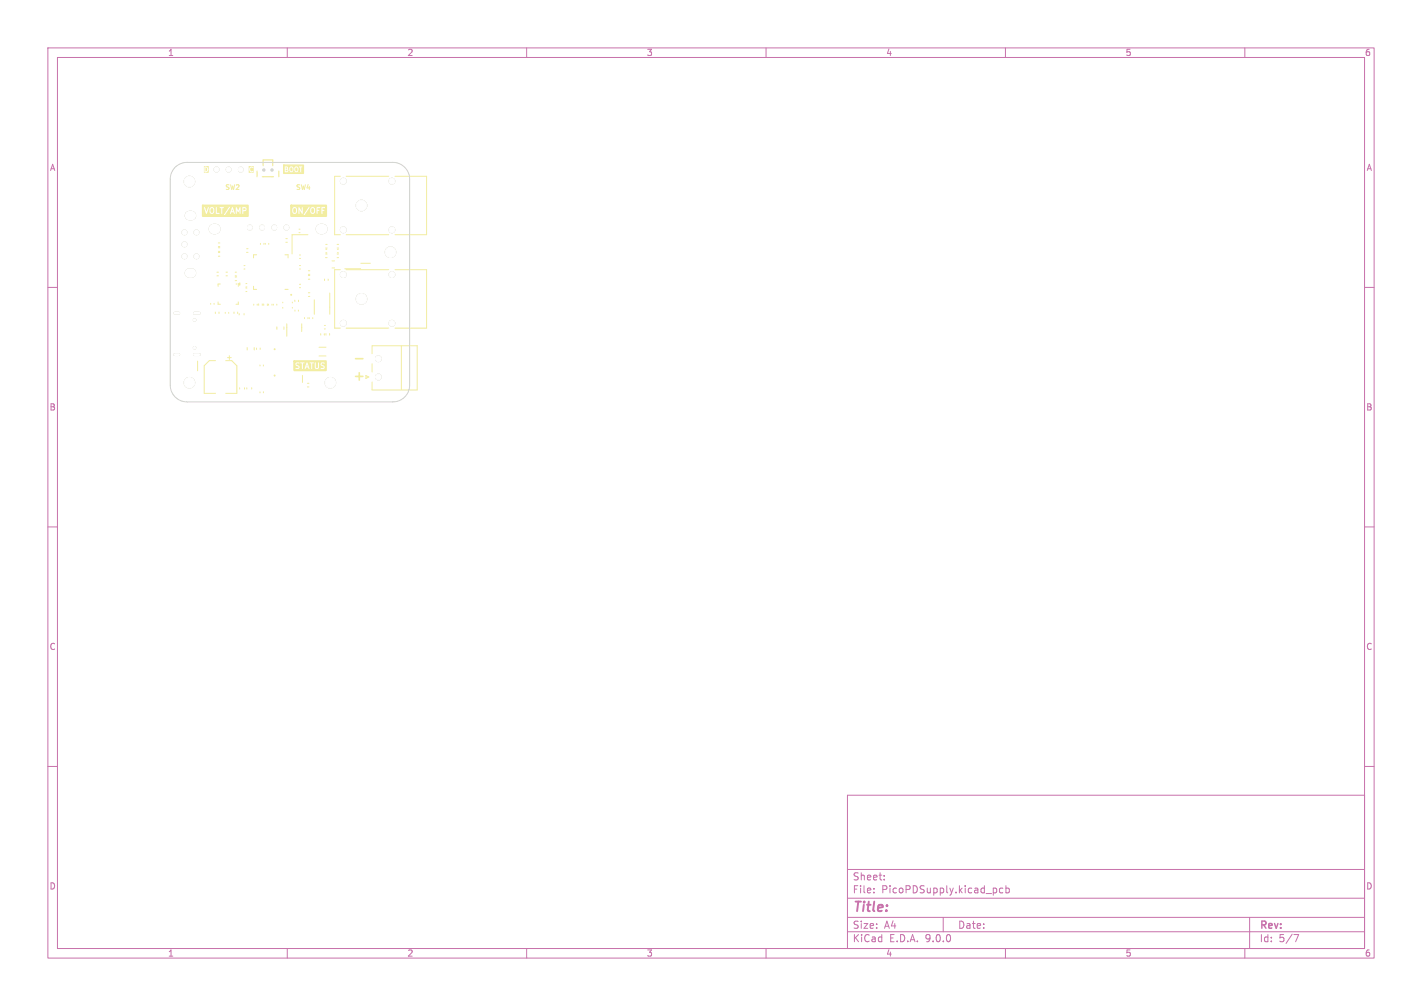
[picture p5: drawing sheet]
<svg xmlns="http://www.w3.org/2000/svg" width="297mm" height="210mm" viewBox="0 0 297 210" stroke-linecap="round" stroke-linejoin="round" font-family="sans-serif">
<defs><g id="words">
<text font-size="2.8" fill="#f2eda1" x="73.6" y="79.6">+</text>
<text font-size="2.8" fill="#c872ab" x="178" y="190.9">Title:</text>
<g font-size="2.1" fill="#c872ab">
<text x="178" y="184">Sheet:</text>
<text x="178" y="186.7">File:</text>
<text x="184.1" y="186.7">PicoPDSupply.kicad_pcb</text>
<text x="178" y="196.9">KiCad</text>
<text x="178" y="194.1">Size:</text>
<text x="184.7" y="194.1">A4</text>
<text x="185.7" y="196.9">E.D.A.</text>
<text x="193.3" y="196.9">9.0.0</text>
<text x="200" y="194.1">Date:</text>
<text x="263" y="194.3">Rev:</text>
<text x="263" y="196.9">Id:</text>
<text x="267.1" y="196.9">5/7</text>
</g>
<g font-size="1.8" fill="#c872ab">
<text x="35" y="11.9">1</text>
<text x="85" y="11.9">2</text>
<text x="135" y="11.9">3</text>
<text x="185" y="11.9">4</text>
<text x="235" y="11.9">5</text>
<text x="285" y="11.9">6</text>
<text x="10.3" y="35.9">A</text>
<text x="285.4" y="35.9">A</text>
<text x="10.3" y="85.9">B</text>
<text x="285.3" y="85.9">B</text>
<text x="10.3" y="135.9">C</text>
<text x="285.3" y="135.9">C</text>
<text x="10.3" y="185.9">D</text>
<text x="285.3" y="185.9">D</text>
<text x="35" y="199.9">1</text>
<text x="85" y="199.9">2</text>
<text x="135" y="199.9">3</text>
<text x="185" y="199.9">4</text>
<text x="235" y="199.9">5</text>
<text x="285" y="199.9">6</text>
</g>
<g font-size="1.4" fill="#f2eda1">
<text x="47" y="39.8">SW2</text>
<text x="61.8" y="39.8">SW4</text>
</g>
</g></defs>
<g fill="none" stroke="#c872ab" stroke-width=".21">
<path d="M10 10h277v190h-277zM12 12h273v186h-273zM60 10v2M110 10v2M160 10v2M210 10v2M260 10v2M10 60h2M285 60h2M10 110h2M285 110h2M10 160h2"/>
<path d="M177 166h108v32h-108zM285 160h2M60 198v2M110 198v2M160 198v2M177 194.5h108M177 191.5h108M177 187.5h108M177 181.5h108M182.5 186.3v.1M182.5 185.5v.1M184.7 183.6v.1"/>
<path d="M184.7 182.8v.1M197 191.5v3M208 185.5l.2 .2-.2 .6M209.5 185.5l-.5-.1-.3 .3 .2 .6h.6M210 198v2M210.1 185.5l.4-.1 .3 .3-.1 .6h-.6M210.1 184.9v1.5M260 198v2M261 191.5v6.5M270.2 195.1h1l-.6 1.5"/>
</g>
<path d="M42.4 42.9h9.4v2.2h-9.4zM60.8 42.9h7.3v2.2h-7.3zM61.5 75.4h6.6v1.9h-6.6z" fill="none" stroke="#f2eda1" stroke-width=".4"/>
<path d="M59.3 34.5h4.1v1.7h-4.1z" fill="none" stroke="#f2eda1" stroke-width=".3"/>
<g fill="#f2eda1">
<path d="M59.7 35.4l.3 .1v.2h-.3z"/>
<path d="M59.7 34.9l.2 .1 .1 .2h-.3z"/>
<path d="M60.7 35h.4v.5l-.2 .2h-.2z"/>
<path d="M61.7 35h.4v.5l-.1 .2h-.3z"/>
<path d="M59.4 34.6h3.9v1.5h-3.9v-1.3h.1l.1 1.1 .6-.1v-.6h.2l.1 .5 .2 .2 .5-.1 .1-.6h.2v.6l.5 .1 .3-.4-.1-.7 .5 .1v1h.1l.1-1h.3l-.1-.2h-1.3l-.3 .5h-.2l-.2-.4-.4-.1-.3 .5h-.2l-.1-.4h-.7z"/>
<path d="M51.9 34.7h1.1v1.4h-1.1v-.8l.4 .6h.5l.1-.2a.4 .4 0 0 1-.7-.3 .4 .4 0 0 1 .7-.4l-.1-.2h-.3l-.6 .5z"/>
</g>
<path d="M74.3 74.9h1.5" fill="none" stroke="#f2eda1" stroke-width=".35"/>
<g fill="#f2eda1">
<path d="M42.9 35a.4 .4 0 0 1 .4 .4 .4 .4 0 0 1-.4 .4z"/>
<path d="M42.6 34.7h1v1.4h-1v-1.2h.1v1.1l.5-.1 .3-.5-.3-.6-.6 .1z"/>
<path d="M61.3 43.6l.1-.1 .4 .1v.5l-.2 .3-.3-.1z"/>
<path d="M65.1 43.6l.1-.1 .3 .1 .1 .5-.2 .3-.3-.1z"/>
<path d="M60.9 43h7.2v2.1h-7.2v-.3l2.7 .1 .8-1.2h.4l.1 .7 .5 .2 .4-.4-.2-.9h.5l.1 1.3h.1v-.6l.4-.1-.4-.1v-.3l.8-.2v1.3h.2l.1-.6 .4-.1-.4-.1v-.3l.5-.1-.1-.2-.7 .1-1.9-.1-.3 .3-.1 .2h-.4l.3-.4-.2-.1-1.1 1.6h-2.5v-1.1h.1l.1 .7 .1 .2h.5l.3-.2v-.7l-.1-.4h.4l.1 1.3h.2v-.8l.5 .8 .1-.1v-1.2h-.2v.8l-.5-.9-.2 .1-.9-.1-.5 .5z"/>
<path d="M44 43.6l.2-.1 .3 .1 .1 .5-.2 .3-.4-.1z"/>
<path d="M48.5 43.7l.2 .4h-.3z"/>
<path d="M50.8 43.5h.4l.1 .3-.5 .1z"/>
<path d="M42.5 43h9.1v2.1h-9.1v-.3h4.3l.1 .1 .3-.4 1 .1 .1-.3h.5l.2 .4 .1-.2-.4-1.2h.5l.1 1.3h.2v-.8l.2 .5 .3-.5v.8h.2l.1-1.3h.3l.1 1.3h.1v-.5h.4l.3-.4-.1-.3-.2-.2-.9 .1-.2-.1-.4 .7-.3-.7-.7 .1-.2-.1-.5 1.3h-.8l.8-1.2-.1-.1-1.1 1.6h-4.3v-1.4h.1l.5 1.3 .4-1h.3v.7l.2 .2h.6l.2-.5-.2-.8h.5v1.3h.7v-.2h-.5v-1.1l.9 .2v1.1h.1l.1-1.1 .4-.1-.1-.2-1.6 .1-1-.1-.3 .3v.2h-.3l.1-.3-.1-.2-.4 1-.3-.9-.3 .1z"/>
<path d="M64.1 76.1l.2 .4h-.3z"/>
<path d="M61.5 75.5h6.5v1.7h-6.5v-1.2h.2l.1 .3 .6 .3-.2 .2h-.4l-.1 .2h.6l.2-.1 .1-.3-.7-.6 .1-.1h.5v-.2l.5 .2 .1 1.1 .2-.1 .5 .1 .1-.3h.4l.2 .3h.1l-.4-1.3 .8 .2 .1 1.1h.1v-1.1l.4-.2h.1v1l.3 .3 .6-.1v-.9h.3l.2 .3 .5 .3-.1 .2h-.5v.2h.5l.3-.3-.1-.4-.5-.2 .1-.2h.5v-.2l-.2-.1-.5 .1-.2 .3h-.3v-.3h-.1l-.1 1-.3 .1-.1-.1-.1-1-1.8-.1-.5 1.3h-.3v-1l.3-.1v-.1l-1.6-.1-.5 .4z"/>
</g>
<g fill="none" stroke="#f2eda1" stroke-width=".21">
<path d="M71.1 36.8h-1.2v12.2h1.2M72.3 36.8h8.9M82.5 36.8h6.6v12.2h-6.6M45.3 56.8h.3M45.3 57.6h.3M45.6 52.7h.3M45.6 53.5h.3M45.6 51.7h.3M45.6 52.5h.3M45.6 50.7h.3M45.6 51.5h.3M46 59.3h-.5v.5"/>
<path d="M47.2 56.8h.3M47.2 57.6h.3M49.1 56.8h.3M49.1 57.6h.3M49.1 57.8h.3M49.1 58.6h.3M49.3 59.3h.2M49.8 59.6v.2M51 55.4h.2M51 56.2h.2M51.4 59.2h.2M51.4 59.9h.2"/>
<path d="M51.5 51.9h.3M51.5 52.7h.3M52.9 59.8v.6h.7M53.6 53.2h-.7v.6M54.4 50.8v.2M55.1 50.8v.2M55.4 50.8v.2M56.1 50.8v.2M59.5 53.2h.7v.6M59.7 49.8h.3M59.7 50.6h.3M62.5 47.8h.2"/>
<path d="M62.5 48.6h.2M62.6 55.4h.2M62.6 56.2h.2M62.6 59.3h.2M62.6 53.2h.2M62.6 54h.2M64.3 49h-3.3v4M64.4 56.5h.3M64.4 57.3h.3M64.4 57.5h.3M64.4 58.3h.3M67.8 58.3v.3"/>
<path d="M68 53h.3M68 53.8h.3M68 51h.3M68 51.8h.3M68.1 52.8h.2M68.1 52h.2M68.5 58.3v.3M69.3 54.5h.6M69.3 55.9h.6M70.4 53h.3M70.4 53.8h.3M70.4 51h.3"/>
<path d="M70.4 51.8h.3M70.5 52.8h.2M70.5 52h.2M71.1 56.3h-1.2v12.2h1.2M72 56.1h3.3M72.3 56.3h8.9M72.3 49h8.9M75.4 55h2M82.5 56.3h6.6v12.2h-6.6M41.3 75.4v2M44 63.3v.2M44.7 63.3v.2"/>
<path d="M45 65.1v.4M45 75.3h-1.3l-1.1 1.1v5.7h2.4M45.5 63v.5h.5M45.7 65.1v.4M47 65.2v.2M47.1 75.3h1.3l1.1 1.1v5.7h-2.4M47.5 74.7h.8M47.8 65.2v.2M47.9 74.3v.8M48.9 65.1v.4M49.6 65.1v.4M49.8 63v.5h-.5"/>
<path d="M49.9 65.5v.2M51 65.5v.2M51.4 60.1h.2M51.4 60.9h.2M51.6 72.5v.6M53 63.5v.2M53.1 72.5v.6M53.6 72.7v.3M53.7 63.5v.2M54 63.4v.4M54.3 76.2v.2M54.3 72.7v.3"/>
<path d="M54.8 63.4v.4M55 76.2v.2M55.1 63.4v.4M55.8 63.4v.4M56.1 63.5v.2M56.8 63.5v.2M57.1 63.5v.2M57.8 63.5v.2M57.8 68.2v.6M59.1 63.1v.1M59.1 64.2v.1M59.3 68.2v.6"/>
<path d="M59.5 60.4h.7M59.9 67.6v2.6M61.1 63.1v.1M61.1 64.2v.1M61.6 62.7v.3M61.6 64.7v.3M62.3 64.7v.3M62.3 62.7v.3M62.6 60.1h.2M63 67.6v1.6M63.2 78.4v1.4M63.6 66.3v.2"/>
<path d="M64.3 66.3v.2M64.4 61.1h.3M64.4 61.9h.3M64.6 66.3v.2M65.3 66.3v.2M65.6 62.6v3M66.6 72.5h1.5M66.6 74.3h1.5M67 69.6v.4M67.7 69.6v.4M67.8 67.9h.2M67.8 68.7h.2"/>
<path d="M68.1 69.6v.4M68.8 69.6v.4M68.9 61.2v4.4M72.3 68.5h8.9M76.4 78.4l.6 .3-.6 .3zM77.7 73.8v-1.6h9.4v9.2h-9.4v-1.6M77.7 75.9v1.8M83.8 72.2v9.2M50 80.9v.3M51.1 80.9v.3M51.5 80.9v.3M52.6 80.9v.3"/>
<path d="M54.3 81.8v.2M55 81.8v.2M64.2 80h.3M64.2 80.8h.3"/>
<circle cx="57.4" cy="78.4" r=".1"/>
<circle cx="57.4" cy="72.9" r=".1"/>
<circle cx="60.8" cy="61.5" r=".1"/>
</g>
<path d="M53.7 35.7v1.2M54.8 36.9h2.3M55 34.6v-1.2h2v1.2M58.2 35.7v1.2" fill="none" stroke="#f2eda1" stroke-width=".25"/>
<g fill="#f2eda1" stroke="#f2eda1" stroke-width=".21">
<path d="M49.8 59.3l.3-.2v.4z"/>
<circle cx="81.9" cy="67.5" r=".6"/>
<circle cx="81.9" cy="57.3" r=".6"/>
<circle cx="71.7" cy="67.5" r=".6"/>
<circle cx="71.7" cy="57.3" r=".6"/>
<circle cx="75.5" cy="62.4" r="1.1"/>
<circle cx="38.5" cy="48.5" r=".5"/>
<circle cx="38.5" cy="53.5" r=".5"/>
<circle cx="38.5" cy="51" r=".5"/>
<circle cx="41" cy="48.5" r=".5"/>
<circle cx="41" cy="53.5" r=".5"/>
<circle cx="39.6" cy="37.9" r="1.1"/>
<circle cx="39.6" cy="79.9" r="1.1"/>
<circle cx="81.6" cy="52.6" r="1.1"/>
<circle cx="79" cy="78.7" r=".6"/>
<circle cx="79" cy="74.9" r=".6"/>
<circle cx="40.6" cy="66.8" r=".25"/>
<circle cx="40.6" cy="72.6" r=".25"/>
<circle cx="52.2" cy="47.5" r=".5"/>
<circle cx="54.7" cy="47.5" r=".5"/>
<circle cx="57.3" cy="47.5" r=".5"/>
<circle cx="59.8" cy="47.5" r=".5"/>
<circle cx="45.2" cy="35.4" r=".5"/>
<circle cx="47.8" cy="35.4" r=".5"/>
<circle cx="50.3" cy="35.4" r=".5"/>
<circle cx="69" cy="79.9" r="1.1"/>
<circle cx="81.9" cy="48" r=".6"/>
<circle cx="81.9" cy="37.8" r=".6"/>
<circle cx="71.7" cy="48" r=".6"/>
<circle cx="71.7" cy="37.8" r=".6"/>
<circle cx="75.5" cy="42.9" r="1.1"/>
</g>
<path d="M39.6 45h.4M39.6 57h.4" fill="none" stroke="#f2eda1" stroke-width="2"/>
<path d="M36.5 65.4h.8M36.5 74h.8M40.6 65.4h1M40.6 74h1" fill="none" stroke="#f2eda1" stroke-width=".6"/>
<path d="M44.7 47.8h.3M67 47.8h.3" fill="none" stroke="#f2eda1" stroke-width="2.2"/>
<path d="M36.6 34.9a3.5 3.5 0 0 1 2.5-1h43a3.5 3.5 0 0 1 3.5 3.5v43a3.5 3.5 0 0 1-3.5 3.5h-43a3.5 3.5 0 0 1-3.5-3.5v-43a3.5 3.5 0 0 1 1-2.5z" fill="none" stroke="#d0d2cd" stroke-width=".21"/>
<g fill="#d0d2cd">
<circle cx="55.1" cy="35.5" r=".35"/>
<circle cx="56.8" cy="35.5" r=".35"/>
</g>
<g fill="#d0d2cd" stroke="#d0d2cd" stroke-width=".21">
<circle cx="81.9" cy="67.5" r=".6"/>
<circle cx="81.9" cy="57.3" r=".6"/>
<circle cx="71.7" cy="67.5" r=".6"/>
<circle cx="71.7" cy="57.3" r=".6"/>
<circle cx="75.5" cy="62.4" r="1.1"/>
<circle cx="38.5" cy="48.5" r=".5"/>
<circle cx="38.5" cy="53.5" r=".5"/>
<circle cx="38.5" cy="51" r=".5"/>
<circle cx="41" cy="48.5" r=".5"/>
<circle cx="41" cy="53.5" r=".5"/>
<circle cx="39.6" cy="37.9" r="1.1"/>
<circle cx="39.6" cy="79.9" r="1.1"/>
<circle cx="81.6" cy="52.6" r="1.1"/>
<circle cx="79" cy="78.7" r=".6"/>
<circle cx="79" cy="74.9" r=".6"/>
<circle cx="40.6" cy="66.8" r=".25"/>
<circle cx="40.6" cy="72.6" r=".25"/>
<circle cx="52.2" cy="47.5" r=".5"/>
<circle cx="54.7" cy="47.5" r=".5"/>
<circle cx="57.3" cy="47.5" r=".5"/>
<circle cx="59.8" cy="47.5" r=".5"/>
<circle cx="45.2" cy="35.4" r=".5"/>
<circle cx="47.8" cy="35.4" r=".5"/>
<circle cx="50.3" cy="35.4" r=".5"/>
<circle cx="69" cy="79.9" r="1.1"/>
<circle cx="81.9" cy="48" r=".6"/>
<circle cx="81.9" cy="37.8" r=".6"/>
<circle cx="71.7" cy="48" r=".6"/>
<circle cx="71.7" cy="37.8" r=".6"/>
<circle cx="75.5" cy="42.9" r="1.1"/>
</g>
<path d="M39.6 45h.4M39.6 57h.4" fill="none" stroke="#d0d2cd" stroke-width="2"/>
<path d="M36.5 65.4h.8M36.5 74h.8M40.6 65.4h1M40.6 74h1" fill="none" stroke="#d0d2cd" stroke-width=".6"/>
<path d="M44.7 47.8h.3M67 47.8h.3" fill="none" stroke="#d0d2cd" stroke-width="2.2"/>
<g fill="#fff" stroke="#fff" stroke-width=".21">
<circle cx="81.9" cy="67.5" r=".6"/>
<circle cx="81.9" cy="57.3" r=".6"/>
<circle cx="71.7" cy="67.5" r=".6"/>
<circle cx="71.7" cy="57.3" r=".6"/>
<circle cx="75.5" cy="62.4" r="1.1"/>
<circle cx="38.5" cy="48.5" r=".5"/>
<circle cx="38.5" cy="53.5" r=".5"/>
<circle cx="38.5" cy="51" r=".5"/>
<circle cx="41" cy="48.5" r=".5"/>
<circle cx="41" cy="53.5" r=".5"/>
<circle cx="39.6" cy="37.9" r="1.1"/>
<circle cx="39.6" cy="79.9" r="1.1"/>
<circle cx="81.6" cy="52.6" r="1.1"/>
<circle cx="79" cy="78.7" r=".6"/>
<circle cx="79" cy="74.9" r=".6"/>
<circle cx="40.6" cy="66.8" r=".25"/>
<circle cx="40.6" cy="72.6" r=".25"/>
<circle cx="52.2" cy="47.5" r=".5"/>
<circle cx="54.7" cy="47.5" r=".5"/>
<circle cx="57.3" cy="47.5" r=".5"/>
<circle cx="59.8" cy="47.5" r=".5"/>
<circle cx="45.2" cy="35.4" r=".5"/>
<circle cx="47.8" cy="35.4" r=".5"/>
<circle cx="50.3" cy="35.4" r=".5"/>
<circle cx="69" cy="79.9" r="1.1"/>
<circle cx="81.9" cy="48" r=".6"/>
<circle cx="81.9" cy="37.8" r=".6"/>
<circle cx="71.7" cy="48" r=".6"/>
<circle cx="71.7" cy="37.8" r=".6"/>
<circle cx="75.5" cy="42.9" r="1.1"/>
</g>
<path d="M39.6 45h.4M39.6 57h.4" fill="none" stroke="#fff" stroke-width="2"/>
<path d="M36.5 65.4h.8M36.5 74h.8M40.6 65.4h1M40.6 74h1" fill="none" stroke="#fff" stroke-width=".6"/>
<path d="M44.7 47.8h.3M67 47.8h.3" fill="none" stroke="#fff" stroke-width="2.2"/>
<use href="#words"/>
</svg>
